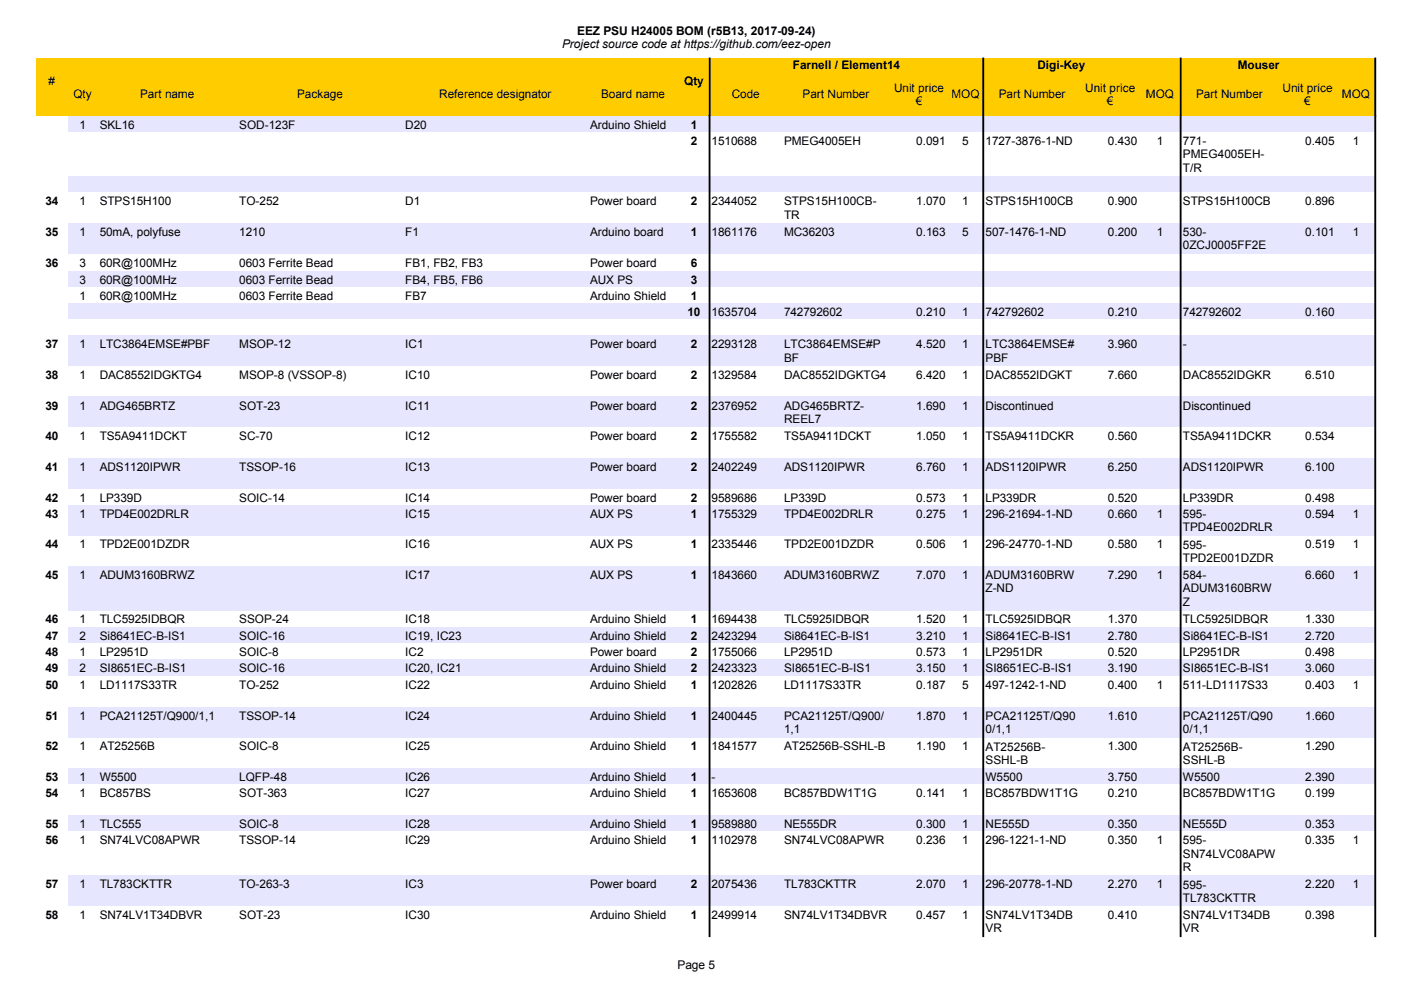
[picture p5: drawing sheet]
<svg xmlns="http://www.w3.org/2000/svg" width="297mm" height="210mm" viewBox="0 0 297 210" stroke-linecap="round" stroke-linejoin="round" font-family="sans-serif">
<defs><g id="words">
<g font-size="2.5">
<text x="119.2" y="10.2">Project source code at https://github.com/eez-open</text>
<text x="122.3" y="7.4">EEZ PSU H24005 BOM (r5B13, 2017-09-24)</text>
<text x="10.3" y="18">#</text>
<text x="145.1" y="18">Qty</text>
<text x="168.1" y="14.6">Farnell / Element14</text>
<text x="220" y="14.6">Digi-Key</text>
<text x="262.4" y="14.6">Mouser</text>
<text x="15.6" y="20.8">Qty</text>
<text x="29.7" y="20.8">Part name</text>
<text x="63" y="20.8">Package</text>
<text x="93.1" y="20.8">Reference designator</text>
<text x="127.5" y="20.8">Board name</text>
<text x="155.2" y="20.8">Code</text>
<text x="170.2" y="20.8">Part Number</text>
<text x="189.5" y="19.4">Unit price</text>
<text x="194.2" y="22.2">€</text>
<text x="201.7" y="20.8">MOQ</text>
<text x="211.8" y="20.8">Part Number</text>
<text x="230.1" y="19.4">Unit price</text>
<text x="234.7" y="22.2">€</text>
<text x="243" y="20.8">MOQ</text>
<text x="253.6" y="20.8">Part Number</text>
<text x="271.9" y="19.4">Unit price</text>
<text x="276.5" y="22.2">€</text>
<text x="284.5" y="20.8">MOQ</text>
<text x="16.8" y="27.3">1</text>
<text x="21.1" y="27.3">SKL16</text>
<text x="50.7" y="27.3">SOD-123F</text>
<text x="85.9" y="27.3">D20</text>
<text x="125.1" y="27.3">Arduino Shield</text>
<text x="146.4" y="27.3">1</text>
<text x="146.4" y="30.7">2</text>
<text x="150.9" y="30.7">1510688</text>
<text x="166.2" y="30.7">PMEG4005EH</text>
<text x="194.3" y="30.7">0.091</text>
<text x="204" y="30.7">5</text>
<text x="209" y="30.7">1727-3876-1-ND</text>
<text x="234.9" y="30.7">0.430</text>
<text x="245.3" y="30.7">1</text>
<text x="250.8" y="30.8">771-</text>
<text x="250.8" y="33.6">PMEG4005EH-</text>
<text x="276.8" y="30.7">0.405</text>
<text x="286.8" y="30.7">1</text>
<text x="250.8" y="36.4">T/R</text>
<text x="9.6" y="43.5">34</text>
<text x="16.8" y="43.5">1</text>
<text x="21.1" y="43.5">STPS15H100</text>
<text x="50.7" y="43.5">TO-252</text>
<text x="85.9" y="43.5">D1</text>
<text x="125.1" y="43.5">Power board</text>
<text x="146.4" y="43.5">2</text>
<text x="150.9" y="43.5">2344052</text>
<text x="166.2" y="43.6">STPS15H100CB-</text>
<text x="166.2" y="46.4">TR</text>
<text x="194.3" y="43.5">1.070</text>
<text x="204" y="43.5">1</text>
<text x="209" y="43.5">STPS15H100CB</text>
<text x="234.9" y="43.5">0.900</text>
<text x="250.8" y="43.5">STPS15H100CB</text>
<text x="276.8" y="43.5">0.896</text>
<text x="9.6" y="50">35</text>
<text x="16.8" y="50">1</text>
<text x="21.1" y="50">50mA, polyfuse</text>
<text x="50.7" y="50">1210</text>
<text x="85.9" y="50">F1</text>
<text x="125.1" y="50">Arduino board</text>
<text x="146.4" y="50">1</text>
<text x="150.9" y="50">1861176</text>
<text x="166.2" y="50">MC36203</text>
<text x="194.3" y="50">0.163</text>
<text x="204" y="50">5</text>
<text x="209" y="50">507-1476-1-ND</text>
<text x="234.9" y="50">0.200</text>
<text x="245.3" y="50">1</text>
<text x="250.8" y="50.1">530-</text>
<text x="250.8" y="52.9">0ZCJ0005FF2E</text>
<text x="276.8" y="50">0.101</text>
<text x="286.8" y="50">1</text>
<text x="9.6" y="56.5">36</text>
<text x="16.8" y="56.5">3</text>
<text x="21.1" y="56.5">60R@100MHz</text>
<text x="50.7" y="56.5">0603 Ferrite Bead</text>
<text x="85.9" y="56.5">FB1, FB2, FB3</text>
<text x="125.1" y="56.5">Power board</text>
<text x="146.4" y="56.5">6</text>
<text x="16.8" y="60.1">3</text>
<text x="16.8" y="63.5">1</text>
<text x="21.1" y="60.1">60R@100MHz</text>
<text x="21.1" y="63.5">60R@100MHz</text>
<text x="50.7" y="60.1">0603 Ferrite Bead</text>
<text x="50.7" y="63.5">0603 Ferrite Bead</text>
<text x="85.9" y="60.1">FB4, FB5, FB6</text>
<text x="85.9" y="63.5">FB7</text>
<text x="125.1" y="60.1">AUX PS</text>
<text x="125.1" y="63.5">Arduino Shield</text>
<text x="146.4" y="60.1">3</text>
<text x="146.4" y="63.5">1</text>
<text x="145.7" y="67">10</text>
<text x="150.9" y="67">1635704</text>
<text x="166.2" y="67">742792602</text>
<text x="194.3" y="67">0.210</text>
<text x="204" y="67">1</text>
<text x="209" y="67">742792602</text>
<text x="234.9" y="67">0.210</text>
<text x="250.8" y="67">742792602</text>
<text x="276.8" y="67">0.160</text>
<text x="9.6" y="73.8">37</text>
<text x="16.8" y="73.8">1</text>
<text x="21.1" y="73.8">LTC3864EMSE#PBF</text>
<text x="50.7" y="73.8">MSOP-12</text>
<text x="85.9" y="73.8">IC1</text>
<text x="125.1" y="73.8">Power board</text>
<text x="146.4" y="73.8">2</text>
<text x="150.9" y="73.8">2293128</text>
<text x="166.2" y="73.9">LTC3864EMSE#P</text>
<text x="166.2" y="76.7">BF</text>
<text x="194.3" y="73.8">4.520</text>
<text x="204" y="73.8">1</text>
<text x="209" y="73.9">LTC3864EMSE#</text>
<text x="209" y="76.7">PBF</text>
<text x="234.9" y="73.8">3.960</text>
<text x="250.8" y="73.8">-</text>
<text x="9.6" y="80.3">38</text>
<text x="16.8" y="80.3">1</text>
<text x="21.1" y="80.3">DAC8552IDGKTG4</text>
<text x="50.7" y="80.3">MSOP-8 (VSSOP-8)</text>
<text x="85.9" y="80.3">IC10</text>
<text x="125.1" y="80.3">Power board</text>
<text x="146.4" y="80.3">2</text>
<text x="150.9" y="80.3">1329584</text>
<text x="166.2" y="80.3">DAC8552IDGKTG4</text>
<text x="194.3" y="80.3">6.420</text>
<text x="204" y="80.3">1</text>
<text x="209" y="80.3">DAC8552IDGKT</text>
<text x="234.9" y="80.3">7.660</text>
<text x="250.8" y="80.3">DAC8552IDGKR</text>
<text x="276.8" y="80.3">6.510</text>
<text x="9.6" y="86.9">39</text>
<text x="16.8" y="86.9">1</text>
<text x="21.1" y="86.9">ADG465BRTZ</text>
<text x="50.7" y="86.9">SOT-23</text>
<text x="85.9" y="86.9">IC11</text>
<text x="125.1" y="86.9">Power board</text>
<text x="146.4" y="86.9">2</text>
<text x="150.9" y="86.9">2376952</text>
<text x="166.2" y="86.9">ADG465BRTZ-</text>
<text x="166.2" y="89.7">REEL7</text>
<text x="194.3" y="86.9">1.690</text>
<text x="204" y="86.9">1</text>
<text x="209" y="86.9">Discontinued</text>
<text x="250.8" y="86.9">Discontinued</text>
<text x="9.6" y="93.3">40</text>
<text x="16.8" y="93.3">1</text>
<text x="21.1" y="93.3">TS5A9411DCKT</text>
<text x="50.7" y="93.3">SC-70</text>
<text x="85.9" y="93.3">IC12</text>
<text x="125.1" y="93.3">Power board</text>
<text x="146.4" y="93.3">2</text>
<text x="150.9" y="93.3">1755582</text>
<text x="166.2" y="93.3">TS5A9411DCKT</text>
<text x="194.3" y="93.3">1.050</text>
<text x="204" y="93.3">1</text>
<text x="209" y="93.3">TS5A9411DCKR</text>
<text x="234.9" y="93.3">0.560</text>
<text x="250.8" y="93.3">TS5A9411DCKR</text>
<text x="276.8" y="93.3">0.534</text>
<text x="9.6" y="99.8">41</text>
<text x="16.8" y="99.8">1</text>
<text x="21.1" y="99.8">ADS1120IPWR</text>
<text x="50.7" y="99.8">TSSOP-16</text>
<text x="85.9" y="99.8">IC13</text>
<text x="125.1" y="99.8">Power board</text>
<text x="146.4" y="99.8">2</text>
<text x="150.9" y="99.8">2402249</text>
<text x="166.2" y="99.8">ADS1120IPWR</text>
<text x="194.3" y="99.8">6.760</text>
<text x="204" y="99.8">1</text>
<text x="209" y="99.8">ADS1120IPWR</text>
<text x="234.9" y="99.8">6.250</text>
<text x="250.8" y="99.8">ADS1120IPWR</text>
<text x="276.8" y="99.8">6.100</text>
<text x="9.6" y="106.4">42</text>
<text x="16.8" y="106.4">1</text>
<text x="21.1" y="106.4">LP339D</text>
<text x="50.7" y="106.4">SOIC-14</text>
<text x="85.9" y="106.4">IC14</text>
<text x="125.1" y="106.4">Power board</text>
<text x="146.4" y="106.4">2</text>
<text x="150.9" y="106.4">9589686</text>
<text x="166.2" y="106.4">LP339D</text>
<text x="194.3" y="106.4">0.573</text>
<text x="204" y="106.4">1</text>
<text x="209" y="106.4">LP339DR</text>
<text x="234.9" y="106.4">0.520</text>
<text x="250.8" y="106.4">LP339DR</text>
<text x="276.8" y="106.4">0.498</text>
<text x="9.6" y="109.8">43</text>
<text x="16.8" y="109.8">1</text>
<text x="21.1" y="109.8">TPD4E002DRLR</text>
<text x="85.9" y="109.8">IC15</text>
<text x="125.1" y="109.8">AUX PS</text>
<text x="146.4" y="109.8">1</text>
<text x="150.9" y="109.8">1755329</text>
<text x="166.2" y="109.8">TPD4E002DRLR</text>
<text x="194.3" y="109.8">0.275</text>
<text x="204" y="109.8">1</text>
<text x="209" y="109.8">296-21694-1-ND</text>
<text x="234.9" y="109.8">0.660</text>
<text x="245.3" y="109.8">1</text>
<text x="250.8" y="109.8">595-</text>
<text x="250.8" y="112.6">TPD4E002DRLR</text>
<text x="276.8" y="109.8">0.594</text>
<text x="286.8" y="109.8">1</text>
<text x="9.6" y="116.3">44</text>
<text x="16.8" y="116.3">1</text>
<text x="21.1" y="116.3">TPD2E001DZDR</text>
<text x="85.9" y="116.3">IC16</text>
<text x="125.1" y="116.3">AUX PS</text>
<text x="146.4" y="116.3">1</text>
<text x="150.9" y="116.3">2335446</text>
<text x="166.2" y="116.3">TPD2E001DZDR</text>
<text x="194.3" y="116.3">0.506</text>
<text x="204" y="116.3">1</text>
<text x="209" y="116.3">296-24770-1-ND</text>
<text x="234.9" y="116.3">0.580</text>
<text x="245.3" y="116.3">1</text>
<text x="250.8" y="116.3">595-</text>
<text x="250.8" y="119.1">TPD2E001DZDR</text>
<text x="276.8" y="116.3">0.519</text>
<text x="286.8" y="116.3">1</text>
<text x="9.6" y="122.7">45</text>
<text x="16.8" y="122.7">1</text>
<text x="21.1" y="122.7">ADUM3160BRWZ</text>
<text x="85.9" y="122.7">IC17</text>
<text x="125.1" y="122.7">AUX PS</text>
<text x="146.4" y="122.7">1</text>
<text x="150.9" y="122.7">1843660</text>
<text x="166.2" y="122.7">ADUM3160BRWZ</text>
<text x="194.3" y="122.7">7.070</text>
<text x="204" y="122.7">1</text>
<text x="209" y="122.8">ADUM3160BRW</text>
<text x="209" y="125.6">Z-ND</text>
<text x="234.9" y="122.7">7.290</text>
<text x="245.3" y="122.7">1</text>
<text x="250.8" y="122.8">584-</text>
<text x="250.8" y="125.6">ADUM3160BRW</text>
<text x="276.8" y="122.7">6.660</text>
<text x="286.8" y="122.7">1</text>
<text x="250.8" y="128.4">Z</text>
<text x="9.6" y="132.1">46</text>
<text x="9.6" y="135.7">47</text>
<text x="16.8" y="132.1">1</text>
<text x="16.8" y="135.7">2</text>
<text x="21.1" y="132.1">TLC5925IDBQR</text>
<text x="21.1" y="135.7">Si8641EC-B-IS1</text>
<text x="50.7" y="132.1">SSOP-24</text>
<text x="50.7" y="135.7">SOIC-16</text>
<text x="85.9" y="132.1">IC18</text>
<text x="85.9" y="135.7">IC19, IC23</text>
<text x="125.1" y="132.1">Arduino Shield</text>
<text x="125.1" y="135.7">Arduino Shield</text>
<text x="146.4" y="132.1">1</text>
<text x="146.4" y="135.7">2</text>
<text x="150.9" y="132.1">1694438</text>
<text x="150.9" y="135.7">2423294</text>
<text x="166.2" y="132.1">TLC5925IDBQR</text>
<text x="166.2" y="135.7">Si8641EC-B-IS1</text>
<text x="194.3" y="132.1">1.520</text>
<text x="194.3" y="135.7">3.210</text>
<text x="204" y="132.1">1</text>
<text x="204" y="135.7">1</text>
<text x="209" y="132.1">TLC5925IDBQR</text>
<text x="209" y="135.7">Si8641EC-B-IS1</text>
<text x="234.9" y="132.1">1.370</text>
<text x="234.9" y="135.7">2.780</text>
<text x="250.8" y="132.1">TLC5925IDBQR</text>
<text x="250.8" y="135.7">Si8641EC-B-IS1</text>
<text x="276.8" y="132.1">1.330</text>
<text x="276.8" y="135.7">2.720</text>
<text x="9.6" y="139.1">48</text>
<text x="9.6" y="142.5">49</text>
<text x="16.8" y="139.1">1</text>
<text x="16.8" y="142.5">2</text>
<text x="21.1" y="139.1">LP2951D</text>
<text x="21.1" y="142.5">SI8651EC-B-IS1</text>
<text x="50.7" y="139.1">SOIC-8</text>
<text x="50.7" y="142.5">SOIC-16</text>
<text x="85.9" y="139.1">IC2</text>
<text x="85.9" y="142.5">IC20, IC21</text>
<text x="125.1" y="139.1">Power board</text>
<text x="125.1" y="142.5">Arduino Shield</text>
<text x="146.4" y="139.1">2</text>
<text x="146.4" y="142.5">2</text>
<text x="150.9" y="139.1">1755066</text>
<text x="150.9" y="142.5">2423323</text>
<text x="166.2" y="139.1">LP2951D</text>
<text x="166.2" y="142.5">SI8651EC-B-IS1</text>
<text x="194.3" y="139.1">0.573</text>
<text x="194.3" y="142.5">3.150</text>
<text x="204" y="139.1">1</text>
<text x="204" y="142.5">1</text>
<text x="209" y="139.1">LP2951DR</text>
<text x="209" y="142.5">SI8651EC-B-IS1</text>
<text x="234.9" y="139.1">0.520</text>
<text x="234.9" y="142.5">3.190</text>
<text x="250.8" y="139.1">LP2951DR</text>
<text x="250.8" y="142.5">SI8651EC-B-IS1</text>
<text x="276.8" y="139.1">0.498</text>
<text x="276.8" y="142.5">3.060</text>
<text x="9.6" y="146.1">50</text>
<text x="16.8" y="146.1">1</text>
<text x="21.1" y="146.1">LD1117S33TR</text>
<text x="50.7" y="146.1">TO-252</text>
<text x="85.9" y="146.1">IC22</text>
<text x="125.1" y="146.1">Arduino Shield</text>
<text x="146.4" y="146.1">1</text>
<text x="150.9" y="146.1">1202826</text>
<text x="166.2" y="146.1">LD1117S33TR</text>
<text x="194.3" y="146.1">0.187</text>
<text x="204" y="146.1">5</text>
<text x="209" y="146.1">497-1242-1-ND</text>
<text x="234.9" y="146.1">0.400</text>
<text x="245.3" y="146.1">1</text>
<text x="250.8" y="146.1">511-LD1117S33</text>
<text x="276.8" y="146.1">0.403</text>
<text x="286.8" y="146.1">1</text>
<text x="9.6" y="152.6">51</text>
<text x="16.8" y="152.6">1</text>
<text x="21.1" y="152.6">PCA21125T/Q900/1,1</text>
<text x="50.7" y="152.6">TSSOP-14</text>
<text x="85.9" y="152.6">IC24</text>
<text x="125.1" y="152.6">Arduino Shield</text>
<text x="146.4" y="152.6">1</text>
<text x="150.9" y="152.6">2400445</text>
<text x="166.2" y="152.6">PCA21125T/Q900/</text>
<text x="166.2" y="155.5">1,1</text>
<text x="194.3" y="152.6">1.870</text>
<text x="204" y="152.6">1</text>
<text x="209" y="152.6">PCA21125T/Q90</text>
<text x="209" y="155.5">0/1,1</text>
<text x="234.9" y="152.6">1.610</text>
<text x="250.8" y="152.6">PCA21125T/Q90</text>
<text x="250.8" y="155.5">0/1,1</text>
<text x="276.8" y="152.6">1.660</text>
<text x="9.6" y="159.1">52</text>
<text x="16.8" y="159.1">1</text>
<text x="21.1" y="159.1">AT25256B</text>
<text x="50.7" y="159.1">SOIC-8</text>
<text x="85.9" y="159.1">IC25</text>
<text x="125.1" y="159.1">Arduino Shield</text>
<text x="146.4" y="159.1">1</text>
<text x="150.9" y="159.1">1841577</text>
<text x="166.2" y="159.1">AT25256B-SSHL-B</text>
<text x="194.3" y="159.1">1.190</text>
<text x="204" y="159.1">1</text>
<text x="209" y="159.1">AT25256B-</text>
<text x="209" y="162">SSHL-B</text>
<text x="234.9" y="159.1">1.300</text>
<text x="250.8" y="159.1">AT25256B-</text>
<text x="250.8" y="162">SSHL-B</text>
<text x="276.8" y="159.1">1.290</text>
<text x="9.6" y="165.6">53</text>
<text x="16.8" y="165.6">1</text>
<text x="21.1" y="165.6">W5500</text>
<text x="50.7" y="165.6">LQFP-48</text>
<text x="85.9" y="165.6">IC26</text>
<text x="125.1" y="165.6">Arduino Shield</text>
<text x="146.4" y="165.6">1</text>
<text x="150.9" y="165.6">-</text>
<text x="209" y="165.6">W5500</text>
<text x="234.9" y="165.6">3.750</text>
<text x="250.8" y="165.6">W5500</text>
<text x="276.8" y="165.6">2.390</text>
<text x="9.6" y="169.1">54</text>
<text x="16.8" y="169.1">1</text>
<text x="21.1" y="169.1">BC857BS</text>
<text x="50.7" y="169.1">SOT-363</text>
<text x="85.9" y="169.1">IC27</text>
<text x="125.1" y="169.1">Arduino Shield</text>
<text x="146.4" y="169.1">1</text>
<text x="150.9" y="169.1">1653608</text>
<text x="166.2" y="169.1">BC857BDW1T1G</text>
<text x="194.3" y="169.1">0.141</text>
<text x="204" y="169.1">1</text>
<text x="209" y="169.1">BC857BDW1T1G</text>
<text x="234.9" y="169.1">0.210</text>
<text x="250.8" y="169.1">BC857BDW1T1G</text>
<text x="276.8" y="169.1">0.199</text>
<text x="9.6" y="175.5">55</text>
<text x="9.6" y="179">56</text>
<text x="16.8" y="175.5">1</text>
<text x="16.8" y="179">1</text>
<text x="21.1" y="175.5">TLC555</text>
<text x="21.1" y="179">SN74LVC08APWR</text>
<text x="50.7" y="175.5">SOIC-8</text>
<text x="50.7" y="179">TSSOP-14</text>
<text x="85.9" y="175.5">IC28</text>
<text x="85.9" y="179">IC29</text>
<text x="125.1" y="175.5">Arduino Shield</text>
<text x="125.1" y="179">Arduino Shield</text>
<text x="146.4" y="175.5">1</text>
<text x="146.4" y="179">1</text>
<text x="150.9" y="175.5">9589880</text>
<text x="150.9" y="179">1102978</text>
<text x="166.2" y="175.5">NE555DR</text>
<text x="166.2" y="179">SN74LVC08APWR</text>
<text x="194.3" y="175.5">0.300</text>
<text x="194.3" y="179">0.236</text>
<text x="204" y="175.5">1</text>
<text x="204" y="179">1</text>
<text x="209" y="175.5">NE555D</text>
<text x="209" y="179">296-1221-1-ND</text>
<text x="234.9" y="175.5">0.350</text>
<text x="234.9" y="179">0.350</text>
<text x="245.3" y="179">1</text>
<text x="250.8" y="175.5">NE555D</text>
<text x="250.8" y="179">595-</text>
<text x="276.8" y="175.5">0.353</text>
<text x="276.8" y="179">0.335</text>
<text x="286.8" y="179">1</text>
<text x="250.8" y="181.8">SN74LVC08APW</text>
<text x="250.8" y="184.6">R</text>
<text x="9.6" y="188.3">57</text>
<text x="16.8" y="188.3">1</text>
<text x="21.1" y="188.3">TL783CKTTR</text>
<text x="50.7" y="188.3">TO-263-3</text>
<text x="85.9" y="188.3">IC3</text>
<text x="125.1" y="188.3">Power board</text>
<text x="146.4" y="188.3">2</text>
<text x="150.9" y="188.3">2075436</text>
<text x="166.2" y="188.3">TL783CKTTR</text>
<text x="194.3" y="188.3">2.070</text>
<text x="204" y="188.3">1</text>
<text x="209" y="188.3">296-20778-1-ND</text>
<text x="234.9" y="188.3">2.270</text>
<text x="245.3" y="188.3">1</text>
<text x="250.8" y="188.4">595-</text>
<text x="250.8" y="191.2">TL783CKTTR</text>
<text x="276.8" y="188.3">2.220</text>
<text x="286.8" y="188.3">1</text>
<text x="9.6" y="194.8">58</text>
<text x="16.8" y="194.8">1</text>
<text x="21.1" y="194.8">SN74LV1T34DBVR</text>
<text x="50.7" y="194.8">SOT-23</text>
<text x="85.9" y="194.8">IC30</text>
<text x="125.1" y="194.8">Arduino Shield</text>
<text x="146.4" y="194.8">1</text>
<text x="150.9" y="194.8">2499914</text>
<text x="166.2" y="194.8">SN74LV1T34DBVR</text>
<text x="194.3" y="194.8">0.457</text>
<text x="204" y="194.8">1</text>
<text x="209" y="194.9">SN74LV1T34DB</text>
<text x="209" y="197.7">VR</text>
<text x="234.9" y="194.8">0.410</text>
<text x="250.8" y="194.9">SN74LV1T34DB</text>
<text x="250.8" y="197.7">VR</text>
<text x="276.8" y="194.8">0.398</text>
<text x="143.6" y="205.4">Page 5</text>
</g>
</g></defs>
<path d="M7.6 12.3h284v12.3h-284z" fill-rule="evenodd" fill="#fc0"/>
<g fill="#000" stroke="#000" stroke-width=".21">
<path d="M150.4 12.3h.1v12.3h-.1z" fill-rule="evenodd"/>
<path d="M208.4 12.3h.2v12.3h-.2z" fill-rule="evenodd"/>
<path d="M250.2 12.3h.2v12.3h-.2z" fill-rule="evenodd"/>
<path d="M291.5 12.3h.2v12.3h-.2z" fill-rule="evenodd"/>
</g>
<g fill="#e6e6ff">
<path d="M14.4 24.6h277.2v3.4h-277.2z" fill-rule="evenodd"/>
<path d="M14.4 37.4h277.2v3.4h-277.2z" fill-rule="evenodd"/>
<path d="M14.4 47.3h277.2v6.5h-277.2z" fill-rule="evenodd"/>
<path d="M14.4 57.4h277.2v3.4h-277.2z" fill-rule="evenodd"/>
<path d="M14.4 64.3h277.2v3.4h-277.2z" fill-rule="evenodd"/>
<path d="M14.4 71.1h277.2v6.5h-277.2z" fill-rule="evenodd"/>
<path d="M14.4 84.1h277.2v6.5h-277.2z" fill-rule="evenodd"/>
<path d="M14.4 97.1h277.2v6.5h-277.2z" fill-rule="evenodd"/>
<path d="M14.4 107.1h277.2v6.4h-277.2z" fill-rule="evenodd"/>
<path d="M14.4 120h277.2v9.4h-277.2z" fill-rule="evenodd"/>
<path d="M14.4 133h277.2v3.3h-277.2z" fill-rule="evenodd"/>
<path d="M14.4 139.8h277.2v3.6h-277.2z" fill-rule="evenodd"/>
<path d="M14.4 149.9h277.2v6.5h-277.2z" fill-rule="evenodd"/>
<path d="M14.4 162.9h277.2v3.4h-277.2z" fill-rule="evenodd"/>
<path d="M14.4 172.9h277.2v3.3h-277.2z" fill-rule="evenodd"/>
<path d="M14.4 185.6h277.2v6.5h-277.2z" fill-rule="evenodd"/>
</g>
<g fill="#000" stroke="#000" stroke-width=".21">
<path d="M150.4 24.6h.1v174h-.1z" fill-rule="evenodd"/>
<path d="M208.4 24.6h.2v174h-.2z" fill-rule="evenodd"/>
<path d="M250.2 24.6h.2v174h-.2z" fill-rule="evenodd"/>
<path d="M291.5 24.6h.2v174h-.2z" fill-rule="evenodd"/>
</g>
<use href="#words"/>
</svg>
